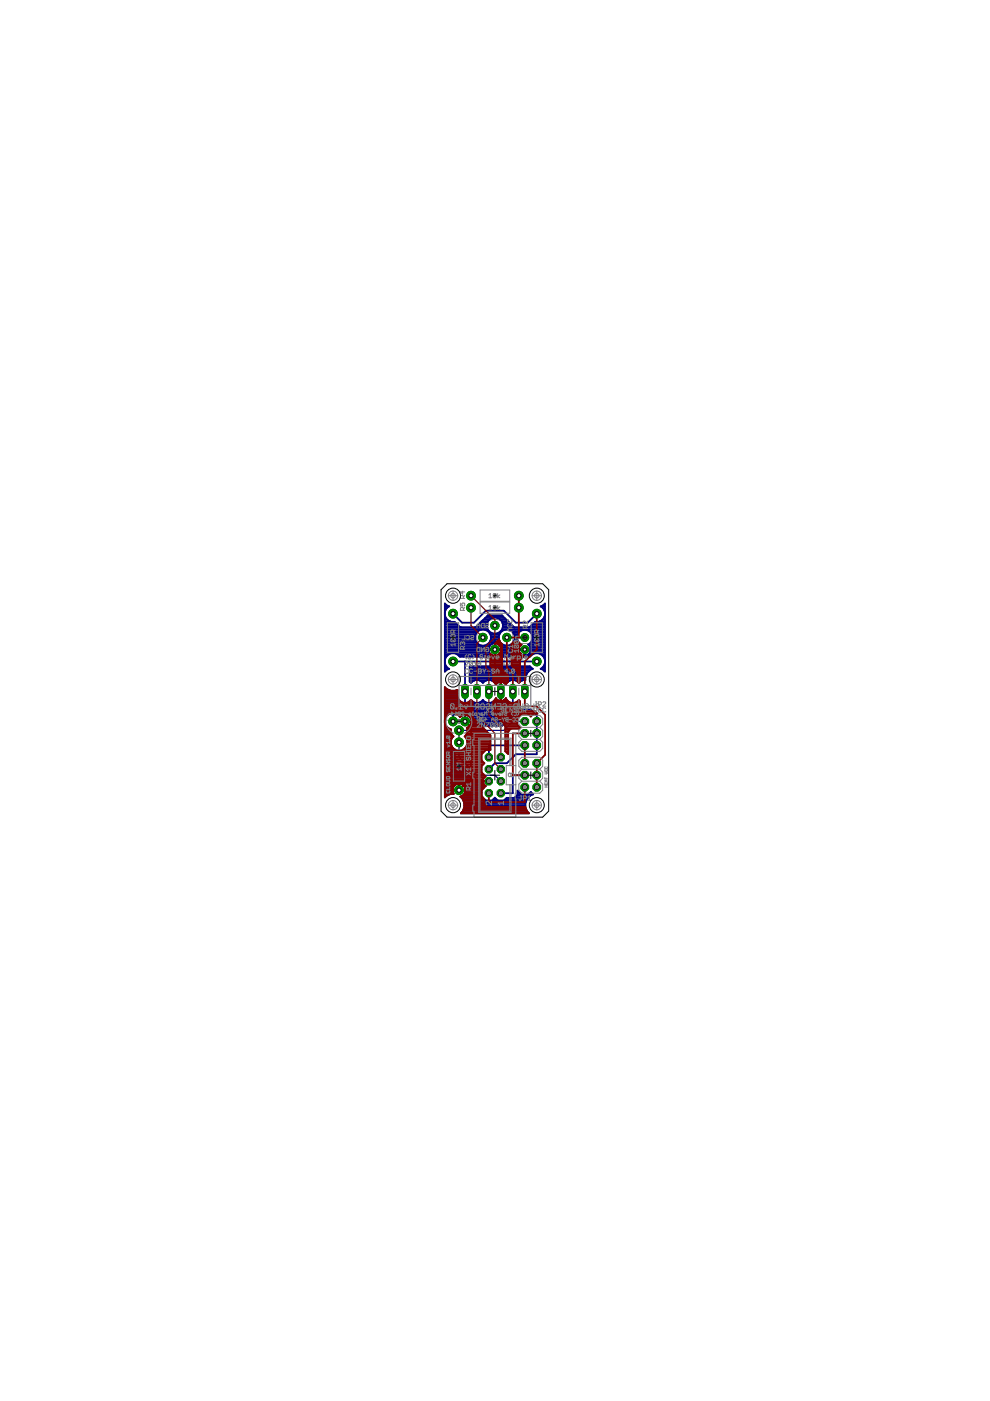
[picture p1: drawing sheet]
<svg xmlns="http://www.w3.org/2000/svg" width="210mm" height="297mm" viewBox="0 0 210 297" stroke-linecap="round" stroke-linejoin="round" font-family="sans-serif">
<path d="M104 135.2h1.9M104.9 134.2v1.9" fill="none" stroke="#000" stroke-width=".21"/>
<g fill="none" stroke="#808080" stroke-width=".21">
<path d="M101.4 138.2l-.5 .5 .5 .5 .5-.5M108.4 139.9h.3M108.5 139.9v.9M106.5 140.8h.6M107.1 140.2l-.3-.3v.9M107.4 140.1l.2-.2 .5 .2v.6l-.2 .1-.5-.1M108.4 140.8h.3"/>
<circle cx="104.9" cy="135.2" r="4.6"/>
<circle cx="104.9" cy="135.2" r="3.9"/>
</g>
<g fill="none" stroke="#000080" stroke-width=".38">
<path d="M94.3 139.9a1.76 1.76 0 0 1 1.4-1.4 1.76 1.76 0 0 1 1.8 .8h14.8a1.78 1.78 0 0 1 1.9-.8 1.78 1.78 0 0 1 1.3 1.4M94.3 129.8l.3-.7 .6-.5-.5-.3-.4-.3v14.4l.4-.4 .5-.2-.6-.6-.3-.6M94.3 130.5a1.77 1.77 0 0 0 2.1 1.3l1 1 .3 .2h3l.3-.2 2.4-2.3h3l2.1 2.1M94.3 139h.5M94.3 139.7h.1M94.3 139.4h.2M94.3 138.7h.9M94.3 138.3h9.5M94.3 138h9.3M94.3 137.7h9.3M94.3 137.3h9.4M94.3 137h9.5"/>
<path d="M94.3 136.6h7.1M94.3 136.3h6.8M94.3 135.9h6.6M94.3 135.6h6.4M94.3 135.2h6.4M94.3 134.9h6.4M94.3 134.5h6.5M94.3 134.2h6.7M94.3 133.8h7.1M94.3 133.5h9.1M94.3 133.1h9M94.3 132.8h3"/>
<path d="M94.3 132.4h2.7M94.3 132.1h2.3M94.3 131.7h1.1M94.3 131.4h.6M94.3 131h.3M94.3 130.7h.1M94.3 130.3h.1M94.3 130h.1M94.3 129.6h.1M94.3 129.3h.2M94.3 128.9h.5M94.3 128.6h.9"/>
<path d="M94.3 128.2h.3M96.1 130.1l1.9 1.9h2.5l2.5-2.5h3.8l2.6 2.5h2.5l1.9-1.9M96.9 138.7h7.1M97.3 139h15.2M101.1 132.8h2.2M101.3 132.6h.1M101.4 136.6a1.72 1.72 0 0 1-.3-2.6 1.72 1.72 0 0 1 2.6 0 1.72 1.72 0 0 1-.3 2.6M101.4 136.6l.7 .3h.6l.7-.3M101.5 132.4h1.8M101.8 132.1h1.5M102.2 131.7h1.3M102.5 131.4h1.3"/>
<path d="M102.9 131h1.5M103.2 130.7h3.4M103.3 136.6h.9M103.4 133.8h.3M103.6 137.7h8.9M103.6 138a1.34 1.34 0 0 1 1.3-1.6 1.34 1.34 0 0 1 1.3 1.6M103.6 138l.5 .7M103.7 136.3h2.5M103.8 134.2h.4M103.9 135.9h2M103.9 134.5h2M104.1 138.7l.7 .3"/>
<path d="M104.1 135.6h1.7M104.1 135.2h1.7M104.1 134.9h1.7M104.9 136.4v2.6M104.9 138.7h.1M104.9 138.3h.1M104.9 138h.1M104.9 137.7h.1M104.9 137.3h.1M104.9 137h.1M104.9 136.6h.1M105.5 131h1.5"/>
<path d="M105.6 134.2h.5M105.7 136.6h.8M105.8 138.7h4.7M106 137h4.3M106 131.4h1.3M106.1 138.3h4.1M106.1 133.8h.3M106.2 137.3h3.9M106.2 138l-.4 .7-.8 .3M106.2 138h3.8M106.3 137.7h3.7M106.4 131.7h1.3"/>
<path d="M106.4 133.5h9.1M106.5 136.6l.6 .3h.7l.6-.3M106.5 136.6a1.72 1.72 0 0 1-.3-2.6 1.72 1.72 0 0 1 2.6 0 1.72 1.72 0 0 1-.4 2.6M106.5 132.1h1.5M106.6 133.1h8.9M106.6 132.8h2.1M106.6 132.4h1.8M108.4 136.6h2.1M108.5 133.8h1.8M108.5 132.6l.7 .4h2.9l.6-.4M108.5 132.6h.1M108.8 136.3h1.2"/>
<path d="M108.8 134.2h1.2M109 135.9h.8M109 134.5h.8M109.1 135.6h.6M109.2 135.2h.4M109.2 134.9h.4M110 138a1.27 1.27 0 0 0 1.3 1 1.27 1.27 0 0 0 1.2-1M110 138l.1-.8 .5-.5a1.64 1.64 0 0 1-.6-2.5 1.64 1.64 0 0 1 2.5 0 1.64 1.64 0 0 1-.5 2.5 1.25 1.25 0 0 1 .5 1.3M111.3 137.7v1.3M111.3 138.7h.1M111.3 138.3h.1M111.3 138h.1"/>
<path d="M112.1 138.7h.9M112.1 136.6h3.4M112.2 133.8h3.3M112.3 137h3.2M112.4 138.3h3.1M112.5 137.3h3M112.5 136.3h3M112.5 138h3M112.5 137.7h3M112.5 134.2h3M112.5 132.8h3M112.7 135.9h2.8"/>
<path d="M112.7 132.6h.1M112.8 134.5h2.7M112.9 135.6h2.6M112.9 135.2h2.6M112.9 134.9h2.6M112.9 132.4h2.6M113.2 132.1h2.3M114.4 131.7h1.1M114.6 138.7h.9M114.7 128.6h.8M115 131.4h.5M115.1 139h.4"/>
<path d="M115.1 128.9h.4M115.3 128.2h.2M115.3 131h.2M115.3 139.4h.2M115.3 129.3h.2M115.4 130.7h.1M115.5 139.7h.1M115.5 129.6h.1M115.5 130.5a1.8 1.8 0 0 1-2 1.3l-.8 .8M115.5 129.8l-.2-.7-.7-.5 .6-.3 .3-.3v14.4l-.3-.4-.6-.2 .7-.6 .2-.6M115.5 130.3h.1M115.5 130h.1"/>
<path d="M94.3 153.3l.3 .6 .5 .5M94.3 160h2.1M94.3 159.6h2.1M94.3 159.3h2.1M94.3 158.9h2.1M94.3 158.6h1.8M94.3 158.2h1.5M94.3 157.9h1.4M94.3 157.5h1.3M94.3 157.2h1.3M94.3 156.8h1.4M94.3 156.5h1.5"/>
<path d="M94.3 156.1h1.8M94.3 155.8h1.5M94.3 155.4h1.4M94.3 155.1h1.3M94.3 154.7h1.3M94.3 154.4h.8M94.3 154.1h.4M94.3 153.7h.2M94.3 153.4h.1M94.3 153h.1M94.3 152.7h.1M94.3 152.3h.1"/>
<path d="M94.3 152h.3M94.3 151.6h.6M94.3 151.3h.8M94.3 150.9h1.1M94.3 150.6h1.5M94.3 150.2h1.8M94.3 149.9h2.2M94.3 149.5h2.5M94.3 149.2h2.9M94.3 148.8h3.2M94.3 148.5h3.1M94.3 148.1h2.9"/>
<path d="M94.3 147.8h2.7M94.3 147.4h2.7M94.3 147.1h2.7M94.3 146.7h2.7M94.3 146.4h1.1M94.3 146h.3M94.3 142.2h.2M94.3 141.8h.8M94.3 141.5h.5M94.3 141.1h.2M94.3 140.8h.1M94.3 140.4h.1"/>
<path d="M94.3 140.1h.1M94.6 152l.6-.9 2.4-2.4-.4-.4-.2-.6v-1.4a2.2 2.2 0 0 1-2.7-.6v23.4l.4-.4 .9-.4h.6l-.3-.7M94.6 152l-.3 .6M95.1 154.4l.5 .2v.6l.5 .9a1.71 1.71 0 0 0 .3 2.8v1.8M96.1 140.3h17.7M96.7 146.4h.3M97.5 152h.1M97.5 151.6h.7M97.9 151.3h10.3M98.2 150.9h9.7M98.6 150.6h9.1M98.6 152.9h1.4"/>
<path d="M98.6 152.7h.1M98.6 152.3h.1M98.6 152h.1M98.6 151.6h.1M98.6 140.3v8.8l-2.5 2.6v1.3M98.9 150.2h8.8M99 151.6h11.3M99.3 149.9h8.4M99.5 149.5h8.2M99.6 152h10.4M99.6 149.2h8.1M99.6 148.8h.8"/>
<path d="M99.6 144.3h1M99.6 143.9h11.8M99.6 143.6h11.8M99.6 143.2h11.9M99.6 142.9h12.1M99.6 142.5h12.3M99.6 142.2h12.7M99.6 141.8h13.3M99.6 141.5h13M99.7 144.6h.3M99.7 153.7h7M99.8 148.5h.1"/>
<path d="M99.8 152.3h8.3M99.9 153.4h7.1M99.9 152.7h7.8M100 153h7.4M101.7 144.3h1.4M101.9 148.8h1M102.2 144.6h.4M102.3 148.5h.2M104.2 144.3h4M104.4 148.8h3.3M104.8 144.6h.9M104.9 148.5h.6"/>
<path d="M105.1 145h.1M105.1 145.1l.1 .1M105.1 148.1a1.59 1.59 0 0 1-2.7 .3 1.55 1.55 0 0 1-2.5 0l-.3 .3-.2 1-2.1 2.1 .2 .2M105.1 148.1h.1M105.1 148.1l.4 .4M105.2 145l-.1 .1M105.5 148.5l.6 .2v-2h.2v2M106.1 148.5h.2M106.1 148.1h.2M106.1 147.8h.2M106.1 147.4h.2M106.1 147.1h.2"/>
<path d="M106.1 146.7h.2M106.1 146.4h.2M106.1 146h.2M106.1 145.7h.2M106.1 145.3h.2M106.1 145h.2M106.1 144.6h.2M106.2 146.6v3.8l-2.5 2.6h-5.1v-1.4M106.3 144.5v2h-.2v-2l-.4 .1-.5 .4M106.3 144.5h.1M106.3 148.7h.1M106.3 144.5l.8 .5"/>
<path d="M106.7 144.6h.9M106.8 148.5l-.5 .2M106.8 148.5h.7M107.1 145l.2 .1M107.1 145h.2M107.3 145.1v.1M107.3 148.1l.4 .6v1.9l.2 .4 .6 .4h2l-.6 .6h-1.4l-.3 .2-1.8 1.7h-6.8a1.39 1.39 0 0 0-.1-2 1.39 1.39 0 0 0-1.9 .1h-.1M107.3 148.1l-.5 .4M107.3 148.1h-.1M108.7 146.6v3.8h3.8l1.3 1.3v8.2h-4.4l-1.9 1.9h-2.6l-1.2 1.3M109.3 144.3h1.4M109.8 144.6h.4"/>
<path d="M111.3 158h-7.6v2.5M111.4 143.6l.4-.9 .6-.7 .6-.2-.7-.6h-12.7v3.3l.3 .3a1.55 1.55 0 0 1 2.5 0 1.59 1.59 0 0 1 2.7 .3M111.4 143.6v.6l-1 .2-.4 .4a1.57 1.57 0 0 0-2.7 .3M114.7 141.8h.8M115 141.5h.5M115.3 142.2h.2M115.3 141.1h.2M115.5 140.8h.1M115.5 140.4h.1M115.5 140.1h.1M94.3 165.6h9.3l-1.2 .1v.4l.6 .5-.9 .9v1.3l.9 .9h1.3l.6-.6 .7 .6h1.2l.6-.5h1.5l.7-.5M94.3 168.7h.4"/>
<path d="M94.3 168.4h1.1M94.3 168h1.7M94.3 167.7h1.6M94.3 167.3h1.6M94.3 167h1.8M94.3 166.6h2M94.3 166.3h2.5M94.3 165.9h8.1M94.3 165.2h6.5M94.3 164.9h6M94.3 164.5h5.7M94.3 164.2h5.3"/>
<path d="M94.3 163.8h5M94.3 163.5h4.6M94.3 163.1h4.3M94.3 162.8h3.9M94.3 162.4h3.6M94.3 162.1h3.2M94.3 161.7h2.9M94.3 161.4h2.5M94.3 161h2.2M94.3 160.7h2.1M94.3 160.3h2.1M96.4 160.7l.4 .7 3.8 3.7 .3 .2h1.5v.3"/>
<path d="M97.3 167.3h.1M97.3 167h.1M97.3 166.6h.1M97.3 166.3h.1M97.6 168.9h.1M97.8 169.1h4.5M97.9 166.3l-.6-.1v1.4h1.4M97.9 166.3l.5 .3M97.9 166.3h4.7M98 172.2h13.9M98 168.7l-.4 .2M98.1 168.7h4"/>
<path d="M98.1 169.4h4.6M98.2 171.9h13.5M98.3 169.8h13.3M98.3 171.5h13.2M98.4 166.6h4.5M98.4 166.6l.3 .9h-2.8a1.4 1.4 0 0 1 1.4-1.3v1.4h-1.4M98.4 170.1h13.1M98.4 168.4h3.7M98.4 171.2h13M98.4 170.8h13M98.4 170.5h13M98.6 167h4.1"/>
<path d="M98.6 168h3.5M98.7 167.3h3.6M98.7 167.6l-.2 .7-.5 .4M98.7 167.7h3.4M104.6 169.4h.6M107.2 169.4h4.5M109.2 169.1h2.9M109.6 168.7h2.8M109.7 167.6l.9 .9h1.3l.6-.6 .6 .5a2.35 2.35 0 0 0-.9 4h-14.5a2.31 2.31 0 0 0-.1-3.5M109.7 168.4l-.1 .3M109.7 167.6v.8M109.7 168.4h.7"/>
<path d="M109.7 168h.4M109.7 167.7h.1M111.3 164.4h-2.6v3.8h-2.5M112.1 168.4h.9M112.4 168h.2"/>
<circle cx="104.9" cy="132.6" r="1.72"/>
</g>
<path d="M111.3 153h-2.6l-1.9 1.9h-9.5v5.6l3.8 3.9h3.8l1.3 1.2" fill="none" stroke="#000080" stroke-width=".25"/>
<circle cx="106.2" cy="168.2" r=".83" fill="#008000" stroke="#008000" stroke-width=".21"/>
<circle cx="106.2" cy="168.2" r=".47" fill="#fff" stroke="#000" stroke-width=".21"/>
<circle cx="103.7" cy="168.2" r=".83" fill="#008000" stroke="#008000" stroke-width=".21"/>
<circle cx="103.7" cy="168.2" r=".47" fill="#fff" stroke="#000" stroke-width=".21"/>
<circle cx="106.2" cy="165.6" r=".83" fill="#008000" stroke="#008000" stroke-width=".21"/>
<circle cx="106.2" cy="165.6" r=".47" fill="#fff" stroke="#000" stroke-width=".21"/>
<circle cx="103.7" cy="165.6" r=".83" fill="#008000" stroke="#008000" stroke-width=".21"/>
<circle cx="103.7" cy="165.6" r=".47" fill="#fff" stroke="#000" stroke-width=".21"/>
<circle cx="106.2" cy="163.1" r=".83" fill="#008000" stroke="#008000" stroke-width=".21"/>
<circle cx="106.2" cy="163.1" r=".47" fill="#fff" stroke="#000" stroke-width=".21"/>
<circle cx="103.7" cy="163.1" r=".83" fill="#008000" stroke="#008000" stroke-width=".21"/>
<circle cx="103.7" cy="163.1" r=".47" fill="#fff" stroke="#000" stroke-width=".21"/>
<circle cx="106.2" cy="160.5" r=".83" fill="#008000" stroke="#008000" stroke-width=".21"/>
<circle cx="106.2" cy="160.5" r=".47" fill="#fff" stroke="#000" stroke-width=".21"/>
<circle cx="103.7" cy="160.5" r=".83" fill="#008000" stroke="#008000" stroke-width=".21"/>
<circle cx="103.7" cy="160.5" r=".47" fill="#fff" stroke="#000" stroke-width=".21"/>
<circle cx="113.8" cy="158" r=".87" fill="#008000" stroke="#008000" stroke-width=".21"/>
<circle cx="113.8" cy="158" r=".51" fill="#fff" stroke="#000" stroke-width=".21"/>
<circle cx="111.3" cy="158" r=".87" fill="#008000" stroke="#008000" stroke-width=".21"/>
<circle cx="111.3" cy="158" r=".51" fill="#fff" stroke="#000" stroke-width=".21"/>
<circle cx="113.8" cy="155.5" r=".87" fill="#008000" stroke="#008000" stroke-width=".21"/>
<circle cx="113.8" cy="155.5" r=".51" fill="#fff" stroke="#000" stroke-width=".21"/>
<circle cx="111.3" cy="155.5" r=".87" fill="#008000" stroke="#008000" stroke-width=".21"/>
<circle cx="111.3" cy="155.5" r=".51" fill="#fff" stroke="#000" stroke-width=".21"/>
<circle cx="113.8" cy="153" r=".87" fill="#008000" stroke="#008000" stroke-width=".21"/>
<circle cx="113.8" cy="153" r=".51" fill="#fff" stroke="#000" stroke-width=".21"/>
<circle cx="111.3" cy="153" r=".87" fill="#008000" stroke="#008000" stroke-width=".21"/>
<circle cx="111.3" cy="153" r=".51" fill="#fff" stroke="#000" stroke-width=".21"/>
<circle cx="99.9" cy="126.3" r=".93" fill="#008000" stroke="#008000" stroke-width=".21"/>
<circle cx="99.9" cy="126.3" r=".44" fill="#fff" stroke="#000" stroke-width=".21"/>
<circle cx="110" cy="126.3" r=".93" fill="#008000" stroke="#008000" stroke-width=".21"/>
<circle cx="110" cy="126.3" r=".44" fill="#fff" stroke="#000" stroke-width=".21"/>
<circle cx="99.9" cy="128.8" r=".93" fill="#008000" stroke="#008000" stroke-width=".21"/>
<circle cx="99.9" cy="128.8" r=".44" fill="#fff" stroke="#000" stroke-width=".21"/>
<circle cx="110" cy="128.8" r=".93" fill="#008000" stroke="#008000" stroke-width=".21"/>
<circle cx="110" cy="128.8" r=".44" fill="#fff" stroke="#000" stroke-width=".21"/>
<circle cx="102.4" cy="135.2" r=".89" fill="#008000" stroke="#008000" stroke-width=".21"/>
<circle cx="102.4" cy="135.2" r=".4" fill="#fff" stroke="#000" stroke-width=".21"/>
<circle cx="104.9" cy="132.6" r=".89" fill="#008000" stroke="#008000" stroke-width=".21"/>
<circle cx="104.9" cy="132.6" r=".4" fill="#fff" stroke="#000" stroke-width=".21"/>
<circle cx="107.5" cy="135.2" r=".89" fill="#008000" stroke="#008000" stroke-width=".21"/>
<circle cx="107.5" cy="135.2" r=".4" fill="#fff" stroke="#000" stroke-width=".21"/>
<circle cx="104.9" cy="137.7" r=".89" fill="#008000" stroke="#008000" stroke-width=".21"/>
<circle cx="104.9" cy="137.7" r=".4" fill="#fff" stroke="#000" stroke-width=".21"/>
<circle cx="96.1" cy="153" r=".93" fill="#008000" stroke="#008000" stroke-width=".21"/>
<circle cx="96.1" cy="153" r=".4" fill="#fff" stroke="#000" stroke-width=".21"/>
<circle cx="97.3" cy="154.9" r=".93" fill="#008000" stroke="#008000" stroke-width=".21"/>
<circle cx="97.3" cy="154.9" r=".4" fill="#fff" stroke="#000" stroke-width=".21"/>
<circle cx="98.6" cy="153" r=".93" fill="#008000" stroke="#008000" stroke-width=".21"/>
<circle cx="98.6" cy="153" r=".4" fill="#fff" stroke="#000" stroke-width=".21"/>
<circle cx="97.3" cy="167.5" r=".93" fill="#008000" stroke="#008000" stroke-width=".21"/>
<circle cx="97.3" cy="167.5" r=".44" fill="#fff" stroke="#000" stroke-width=".21"/>
<circle cx="97.3" cy="157.4" r=".93" fill="#008000" stroke="#008000" stroke-width=".21"/>
<circle cx="97.3" cy="157.4" r=".44" fill="#fff" stroke="#000" stroke-width=".21"/>
<circle cx="113.8" cy="140.3" r=".93" fill="#008000" stroke="#008000" stroke-width=".21"/>
<circle cx="113.8" cy="140.3" r=".44" fill="#fff" stroke="#000" stroke-width=".21"/>
<circle cx="113.8" cy="130.1" r=".93" fill="#008000" stroke="#008000" stroke-width=".21"/>
<circle cx="113.8" cy="130.1" r=".44" fill="#fff" stroke="#000" stroke-width=".21"/>
<circle cx="111.3" cy="135.2" r=".83" fill="#008000" stroke="#008000" stroke-width=".21"/>
<circle cx="111.3" cy="135.2" r=".36" fill="#fff" stroke="#000" stroke-width=".21"/>
<circle cx="111.3" cy="137.7" r=".83" fill="#008000" stroke="#008000" stroke-width=".21"/>
<circle cx="111.3" cy="137.7" r=".36" fill="#fff" stroke="#000" stroke-width=".21"/>
<circle cx="111.3" cy="161.8" r=".87" fill="#008000" stroke="#008000" stroke-width=".21"/>
<circle cx="111.3" cy="161.8" r=".51" fill="#fff" stroke="#000" stroke-width=".21"/>
<circle cx="113.8" cy="161.8" r=".87" fill="#008000" stroke="#008000" stroke-width=".21"/>
<circle cx="113.8" cy="161.8" r=".51" fill="#fff" stroke="#000" stroke-width=".21"/>
<circle cx="111.3" cy="164.4" r=".87" fill="#008000" stroke="#008000" stroke-width=".21"/>
<circle cx="111.3" cy="164.4" r=".51" fill="#fff" stroke="#000" stroke-width=".21"/>
<circle cx="113.8" cy="164.4" r=".87" fill="#008000" stroke="#008000" stroke-width=".21"/>
<circle cx="113.8" cy="164.4" r=".51" fill="#fff" stroke="#000" stroke-width=".21"/>
<circle cx="111.3" cy="166.9" r=".87" fill="#008000" stroke="#008000" stroke-width=".21"/>
<circle cx="111.3" cy="166.9" r=".51" fill="#fff" stroke="#000" stroke-width=".21"/>
<circle cx="113.8" cy="166.9" r=".87" fill="#008000" stroke="#008000" stroke-width=".21"/>
<circle cx="113.8" cy="166.9" r=".51" fill="#fff" stroke="#000" stroke-width=".21"/>
<circle cx="96.1" cy="140.3" r=".93" fill="#008000" stroke="#008000" stroke-width=".21"/>
<circle cx="96.1" cy="140.3" r=".44" fill="#fff" stroke="#000" stroke-width=".21"/>
<circle cx="96.1" cy="130.1" r=".93" fill="#008000" stroke="#008000" stroke-width=".21"/>
<circle cx="96.1" cy="130.1" r=".44" fill="#fff" stroke="#000" stroke-width=".21"/>
<path d="M98.6 145.8v1.6" fill="none" stroke="#008000" stroke-width="1.6"/>
<circle cx="98.6" cy="146.6" r=".51" fill="#fff" stroke="#000" stroke-width=".21"/>
<path d="M101.1 145.8v1.6" fill="none" stroke="#008000" stroke-width="1.6"/>
<circle cx="101.1" cy="146.6" r=".51" fill="#fff" stroke="#000" stroke-width=".21"/>
<path d="M103.7 145.8v1.6" fill="none" stroke="#008000" stroke-width="1.6"/>
<circle cx="103.7" cy="146.6" r=".51" fill="#fff" stroke="#000" stroke-width=".21"/>
<path d="M106.2 145.8v1.6" fill="none" stroke="#008000" stroke-width="1.6"/>
<circle cx="106.2" cy="146.6" r=".51" fill="#fff" stroke="#000" stroke-width=".21"/>
<path d="M108.7 145.8v1.6" fill="none" stroke="#008000" stroke-width="1.6"/>
<circle cx="108.7" cy="146.6" r=".51" fill="#fff" stroke="#000" stroke-width=".21"/>
<path d="M111.3 145.8v1.6" fill="none" stroke="#008000" stroke-width="1.6"/>
<circle cx="111.3" cy="146.6" r=".51" fill="#fff" stroke="#000" stroke-width=".21"/>
<g fill="none" stroke="#800000" stroke-width=".38">
<path d="M103.9 137.7h2.4M103.9 137.7h.1M103.9 139h2.6M103.9 139.7h2.6M103.9 139.4h2.6M103.9 138.7h.1M104.1 138.7l-.2-.1v2.5M104.1 138.7l.7 .3M104.9 138.7h.1M104.9 138.3h.1M104.9 138h.1M104.9 137.7h.1"/>
<path d="M104.9 137.3h.1M104.9 137h.1M104.9 136.6h.1M104.9 139v-2.5v5l1.3 1.3v3.8M105 136.4a1.36 1.36 0 0 1 1.2 1.6M105 136.4h.1M105 136.4l.8-.9 .2 .6 .5 .5v5.1l.4 .7M105.2 136.3h1M105.5 135.9h.4M105.7 136.6h.8M105.8 135.6h.1M105.8 138.7h.7"/>
<path d="M106 137h.5M106.1 138.3h.4M106.2 137.3h.3M106.2 138l-.4 .7-.8 .3M106.2 138h.3M106.3 137.7h.2M108.5 139h2.6M108.5 139.7h1.9M108.5 139.4h2.2M108.5 138.7h2M108.5 138.3h1.7M108.5 138h1.5"/>
<path d="M108.5 137.7h1.5M108.5 137.3h1.6M108.5 137h1.8M108.5 136.6h2M108.8 136.3h1.2M110 126.3v8.9M110 137.7h1.3M110 138l.1-.8 .5-.5-.6-.5h-1.1l-.4 .4v4.5l1.1 1.1M110 138a1.29 1.29 0 0 0 1.1 1l-.7 .7M110.4 139.7l-.1 .4v4.4l-.3 .3-.3-.3v-1.9l-.1-.4M111.3 137.7h.1M111.3 135.2h-3.8v6.3l1.2 1.3v3.8"/>
<path d="M113.8 130.1v7.6l-2.5 2.6v9.5h2.5l1.8 1.8v8.4l-1.8 1.8v5.1M94.3 153.3l.3 .6 .5 .5M94.3 160h7.8M94.3 159.6h8.1M94.3 159.3h8.4M94.3 158.9h2.2M94.3 158.6h1.8M94.3 158.2h1.5M94.3 157.9h1.4M94.3 157.5h1.3M94.3 157.2h1.3M94.3 156.8h1.4"/>
<path d="M94.3 156.5h1.5M94.3 156.1h1.8M94.3 155.8h1.5M94.3 155.4h1.4M94.3 155.1h1.3M94.3 154.7h1.3M94.3 154.4h.8M94.3 154.1h.4M94.3 153.7h.2M94.3 153.4h.1M94.3 153h.1M94.3 152.7h.1"/>
<path d="M94.3 152.3h.1M94.3 152h.3M94.3 151.6h.6M94.3 151.3h1.3M94.3 150.9h5.9M94.3 150.6h5.9M94.3 150.2h5.9M94.3 149.9h5.9M94.3 149.5h5.9M94.3 149.2h5.9M94.3 148.8h3.5M94.3 148.5h3.1"/>
<path d="M94.3 148.1h2.9M94.3 147.8h2.7M94.3 147.4h2.7M94.3 147.1h2.7M94.3 146.7h2.7M94.3 146.4h1.1M94.3 146h.3M94.6 152a1.78 1.78 0 0 1 2.9 0M94.6 152l-.3 .6M96.5 151.3h3.7M96.7 146.4h.3M97.2 151.6h1"/>
<path d="M97.5 152h.1a1.39 1.39 0 0 1 2.2 .2 1.39 1.39 0 0 1-.8 2.1 1.57 1.57 0 0 1-.5 1.8 1.75 1.75 0 0 1 .1 2.5 1.75 1.75 0 0 1-2.5 0 1.75 1.75 0 0 1 0-2.5l-.5-.9v-.6l-.5-.2M97.5 152h.1M98.1 158.9h5.9M98.5 156.1h5.5M98.6 151.6v1.4M98.6 152.9h1.4M98.6 158.6h5.4M98.6 152.7h.1M98.6 152.3h.1M98.6 152h.1M98.6 151.6h.1M98.6 153l1.3 1.2v11.4"/>
<path d="M98.6 153h1.4M98.8 155.8h5.1M98.8 156.5h5.2M98.8 158.2h5.2M99 155.4h4.6M99 156.8h5M99 151.6h1.2M99 157.9h5M99 154.4h3.6M99.1 157.5h4.9M99.1 157.2h4.9M99.1 155.1h4.1"/>
<path d="M99.1 154.7h3.8M99.4 148.8h.8M99.4 154.1h2.8M99.6 152h.6M99.7 153.7h2.2M99.8 148.5h.1M99.8 152.3h.7M99.9 153.4h1.6M99.9 152.7h.9M100 153h1.2M103.9 141.1l.7 .9v2.5l.5 .6M103.9 141.1h2.6"/>
<path d="M103.9 140.8h2.6M103.9 140.4h2.6M103.9 140.1h2.6M104.3 141.5h2.2M104.5 141.8h2M104.6 151.3l2.4 2.4 .1 .3M104.6 151.3h9.3M104.6 150.9h9M104.6 150.6h6.1M104.6 150.2h5.8M104.6 149.9h5.7M104.6 149.5h5.7"/>
<path d="M104.6 149.2h5.7M104.6 148.8h3.4M104.6 144.3h3.1M104.6 143.9h3.1M104.6 143.6h3.1M104.6 143.2h3.1M104.6 142.9h2.8M104.6 142.5h2.5M104.6 142.2h2.1M104.8 144.6h.9M104.9 148.5h.6M104.9 151.6h5.4"/>
<path d="M105.1 145h.1M105.1 145.1l.1 .1M105.1 148.1l-.5 .6v2.6M105.1 148.1h.1M105.1 148.1l.4 .4M105.2 145l-.1 .1M105.3 152h4.7M105.5 148.5l.6 .2v-2h.2v2M105.6 152.3h4.1M106 152.7h3.7M106.1 148.5h.2M106.1 148.1h.2"/>
<path d="M106.1 147.8h.2M106.1 147.4h.2M106.1 147.1h.2M106.1 146.7h.2M106.1 146.4h.2M106.1 146h.2M106.1 145.7h.2M106.1 145.3h.2M106.1 145h.2M106.1 144.6h.2M106.3 144.5v2h-.2v-2l-.4 .1-.5 .4M106.3 144.5h.1"/>
<path d="M106.3 148.7h.1M106.3 144.5l.8 .5M106.3 153h3.4M106.7 153.4h3M106.7 144.6h.9M106.8 148.5l-.5 .2M106.8 148.5h.7M106.9 142.4l.8 .8v1.3l-.4 .6M106.9 142.4h.1M107 153.7h2.7M107.1 154v5.3M107.1 159.3h.6"/>
<path d="M107.1 158.9h.6M107.1 158.6h.6M107.1 158.2h.6M107.1 157.9h.6M107.1 157.5h.6M107.1 157.2h.6M107.1 156.8h.6M107.1 156.5h.6M107.1 156.1h.6M107.1 155.8h.6M107.1 155.4h.6M107.1 155.1h.7"/>
<path d="M107.1 154.7h1M107.1 154.4h3M107.1 154.1h3M107.1 145l.2 .1M107.1 145h.2M107.3 148.1a1.57 1.57 0 0 0 2.7 .3l.3 .3v1.3l.4 .6 .4 .2h2.3l.6 .5h-.9l-.6 .6-.6-.6h-1.3l-.9 1v1.3l.6 .6-.3 .3h-1.5l-.6 .4-.2 .4v4.6l-.6-.6M107.3 145.1v.1M107.3 148.1l-.5 .4M107.3 148.1h-.1M107.5 159.6h.2M108.5 140.8h1.8M108.5 140.4h1.8"/>
<path d="M108.5 140.1h1.8M108.5 141.1h1.8M108.8 141.5h1.5M109.2 141.8h1.1M109.3 141.9h.1M109.5 148.8h.8M109.5 142.2h.8M109.7 142.5h.6M109.7 144.3h.6M109.7 143.9h.6M109.7 143.6h.6M109.7 143.2h.6"/>
<path d="M109.7 142.9h.6M109.8 144.6h.4M109.9 148.5h.2M111.3 158v3.8M111.3 155.5h-2.6v8.9h2.6M112.2 151.6h.7M94.3 165.6h9.3l-1.2 .1v.4l.6 .5-.9 .9v1.3l.6 .6M94.3 168.7h.4M94.3 168.4h1.1M94.3 168h1.7M94.3 167.7h1.6M94.3 167.3h1.6"/>
<path d="M94.3 167h1.8M94.3 166.6h2M94.3 166.3h2.5M94.3 165.9h8.1M94.3 165.2h8.1M94.3 164.9h8.4M94.3 164.5h8.6M94.3 164.2h8.2M94.3 163.8h7.9M94.3 163.5h7.8M94.3 163.1h7.8M94.3 162.8h7.8"/>
<path d="M94.3 162.4h7.8M94.3 162.1h8.2M94.3 161.7h8.3M94.3 161.4h8M94.3 161h7.8M94.3 160.7h7.8M94.3 160.3h7.8M97.3 167.3h.1M97.3 167h.1M97.3 166.6h.1M97.3 166.3h.1M97.6 168.9a2.32 2.32 0 0 1 .1 3.5h14.5l-.4-.3-.4-1h-7.9l-.7-.5-.1-1.2"/>
<path d="M97.6 168.9h.1M97.8 169.1h4.5M97.9 166.3l-.6-.1v1.4h1.4M97.9 166.3l.5 .3M97.9 166.3h4.7M98 172.2h13.9M98 168.7l-.4 .2M98.1 168.7h4M98.1 169.4h4.6M98.2 171.9h13.5M98.3 169.8h4.4M98.3 171.5h13.2"/>
<path d="M98.4 166.6h4.5M98.4 166.6l.3 .9h-2.8a1.4 1.4 0 0 1 1.4-1.3v1.4h-1.4M98.4 170.1h4.3M98.4 168.4h3.7M98.4 171.2h13M98.4 170.8h4.6M98.4 170.5h4.3M98.6 167h4.1M98.6 168h3.5M98.7 167.3h3.6M98.7 167.6l-.2 .7-.5 .4M98.7 167.7h3.4"/>
<path d="M102.4 165.6v-.5l.6-.5-.9-.9v-1.2l.6-.7-.6-.6v-1.3l.9-.9h1v-3.1l-3.7-3.7-.1-.4v-3.1l-.3-.3a1.62 1.62 0 0 1-1.7 .6 1.62 1.62 0 0 1-1.2-1.3v-1.4a2.2 2.2 0 0 1-2.7-.6v23.4l.4-.4 .9-.4h.6l-.3-.7M103.7 165.6h-4.5l-1.9 1.9M111.3 166.8v3.3h-7.6v-1.9"/>
</g>
<path d="M99.9 126.3l5 5.1v3.8l-1.9 1.9v4.4l.7 .7v9.5l2.5 2.5v6.3M99.9 128.8v3.8l2.5 2.6-1.3 1.2v15.3l3.8 3.8v6.3l1.3 1.3" fill="none" stroke="#800000" stroke-width=".25"/>
<circle cx="106.2" cy="168.2" r=".83" fill="#008000" stroke="#008000" stroke-width=".21"/>
<circle cx="106.2" cy="168.2" r=".47" fill="#fff" stroke="#000" stroke-width=".21"/>
<circle cx="103.7" cy="168.2" r=".83" fill="#008000" stroke="#008000" stroke-width=".21"/>
<circle cx="103.7" cy="168.2" r=".47" fill="#fff" stroke="#000" stroke-width=".21"/>
<circle cx="106.2" cy="165.6" r=".83" fill="#008000" stroke="#008000" stroke-width=".21"/>
<circle cx="106.2" cy="165.6" r=".47" fill="#fff" stroke="#000" stroke-width=".21"/>
<circle cx="103.7" cy="165.6" r=".83" fill="#008000" stroke="#008000" stroke-width=".21"/>
<circle cx="103.7" cy="165.6" r=".47" fill="#fff" stroke="#000" stroke-width=".21"/>
<circle cx="106.2" cy="163.1" r=".83" fill="#008000" stroke="#008000" stroke-width=".21"/>
<circle cx="106.2" cy="163.1" r=".47" fill="#fff" stroke="#000" stroke-width=".21"/>
<circle cx="103.7" cy="163.1" r=".83" fill="#008000" stroke="#008000" stroke-width=".21"/>
<circle cx="103.7" cy="163.1" r=".47" fill="#fff" stroke="#000" stroke-width=".21"/>
<circle cx="106.2" cy="160.5" r=".83" fill="#008000" stroke="#008000" stroke-width=".21"/>
<circle cx="106.2" cy="160.5" r=".47" fill="#fff" stroke="#000" stroke-width=".21"/>
<circle cx="103.7" cy="160.5" r=".83" fill="#008000" stroke="#008000" stroke-width=".21"/>
<circle cx="103.7" cy="160.5" r=".47" fill="#fff" stroke="#000" stroke-width=".21"/>
<circle cx="113.8" cy="158" r=".87" fill="#008000" stroke="#008000" stroke-width=".21"/>
<circle cx="113.8" cy="158" r=".51" fill="#fff" stroke="#000" stroke-width=".21"/>
<circle cx="111.3" cy="158" r=".87" fill="#008000" stroke="#008000" stroke-width=".21"/>
<circle cx="111.3" cy="158" r=".51" fill="#fff" stroke="#000" stroke-width=".21"/>
<circle cx="113.8" cy="155.5" r=".87" fill="#008000" stroke="#008000" stroke-width=".21"/>
<circle cx="113.8" cy="155.5" r=".51" fill="#fff" stroke="#000" stroke-width=".21"/>
<circle cx="111.3" cy="155.5" r=".87" fill="#008000" stroke="#008000" stroke-width=".21"/>
<circle cx="111.3" cy="155.5" r=".51" fill="#fff" stroke="#000" stroke-width=".21"/>
<circle cx="113.8" cy="153" r=".87" fill="#008000" stroke="#008000" stroke-width=".21"/>
<circle cx="113.8" cy="153" r=".51" fill="#fff" stroke="#000" stroke-width=".21"/>
<circle cx="111.3" cy="153" r=".87" fill="#008000" stroke="#008000" stroke-width=".21"/>
<circle cx="111.3" cy="153" r=".51" fill="#fff" stroke="#000" stroke-width=".21"/>
<circle cx="99.9" cy="126.3" r=".93" fill="#008000" stroke="#008000" stroke-width=".21"/>
<circle cx="99.9" cy="126.3" r=".44" fill="#fff" stroke="#000" stroke-width=".21"/>
<circle cx="110" cy="126.3" r=".93" fill="#008000" stroke="#008000" stroke-width=".21"/>
<circle cx="110" cy="126.3" r=".44" fill="#fff" stroke="#000" stroke-width=".21"/>
<circle cx="99.9" cy="128.8" r=".93" fill="#008000" stroke="#008000" stroke-width=".21"/>
<circle cx="99.9" cy="128.8" r=".44" fill="#fff" stroke="#000" stroke-width=".21"/>
<circle cx="110" cy="128.8" r=".93" fill="#008000" stroke="#008000" stroke-width=".21"/>
<circle cx="110" cy="128.8" r=".44" fill="#fff" stroke="#000" stroke-width=".21"/>
<circle cx="102.4" cy="135.2" r=".89" fill="#008000" stroke="#008000" stroke-width=".21"/>
<circle cx="102.4" cy="135.2" r=".4" fill="#fff" stroke="#000" stroke-width=".21"/>
<circle cx="104.9" cy="132.6" r=".89" fill="#008000" stroke="#008000" stroke-width=".21"/>
<circle cx="104.9" cy="132.6" r=".4" fill="#fff" stroke="#000" stroke-width=".21"/>
<circle cx="107.5" cy="135.2" r=".89" fill="#008000" stroke="#008000" stroke-width=".21"/>
<circle cx="107.5" cy="135.2" r=".4" fill="#fff" stroke="#000" stroke-width=".21"/>
<circle cx="104.9" cy="137.7" r=".89" fill="#008000" stroke="#008000" stroke-width=".21"/>
<circle cx="104.9" cy="137.7" r=".4" fill="#fff" stroke="#000" stroke-width=".21"/>
<circle cx="96.1" cy="153" r=".93" fill="#008000" stroke="#008000" stroke-width=".21"/>
<circle cx="96.1" cy="153" r=".4" fill="#fff" stroke="#000" stroke-width=".21"/>
<circle cx="97.3" cy="154.9" r=".93" fill="#008000" stroke="#008000" stroke-width=".21"/>
<circle cx="97.3" cy="154.9" r=".4" fill="#fff" stroke="#000" stroke-width=".21"/>
<circle cx="98.6" cy="153" r=".93" fill="#008000" stroke="#008000" stroke-width=".21"/>
<circle cx="98.6" cy="153" r=".4" fill="#fff" stroke="#000" stroke-width=".21"/>
<circle cx="97.3" cy="167.5" r=".93" fill="#008000" stroke="#008000" stroke-width=".21"/>
<circle cx="97.3" cy="167.5" r=".44" fill="#fff" stroke="#000" stroke-width=".21"/>
<circle cx="97.3" cy="157.4" r=".93" fill="#008000" stroke="#008000" stroke-width=".21"/>
<circle cx="97.3" cy="157.4" r=".44" fill="#fff" stroke="#000" stroke-width=".21"/>
<circle cx="113.8" cy="140.3" r=".93" fill="#008000" stroke="#008000" stroke-width=".21"/>
<circle cx="113.8" cy="140.3" r=".44" fill="#fff" stroke="#000" stroke-width=".21"/>
<circle cx="113.8" cy="130.1" r=".93" fill="#008000" stroke="#008000" stroke-width=".21"/>
<circle cx="113.8" cy="130.1" r=".44" fill="#fff" stroke="#000" stroke-width=".21"/>
<circle cx="111.3" cy="135.2" r=".83" fill="#008000" stroke="#008000" stroke-width=".21"/>
<circle cx="111.3" cy="135.2" r=".36" fill="#fff" stroke="#000" stroke-width=".21"/>
<circle cx="111.3" cy="137.7" r=".83" fill="#008000" stroke="#008000" stroke-width=".21"/>
<circle cx="111.3" cy="137.7" r=".36" fill="#fff" stroke="#000" stroke-width=".21"/>
<circle cx="111.3" cy="161.8" r=".87" fill="#008000" stroke="#008000" stroke-width=".21"/>
<circle cx="111.3" cy="161.8" r=".51" fill="#fff" stroke="#000" stroke-width=".21"/>
<circle cx="113.8" cy="161.8" r=".87" fill="#008000" stroke="#008000" stroke-width=".21"/>
<circle cx="113.8" cy="161.8" r=".51" fill="#fff" stroke="#000" stroke-width=".21"/>
<circle cx="111.3" cy="164.4" r=".87" fill="#008000" stroke="#008000" stroke-width=".21"/>
<circle cx="111.3" cy="164.4" r=".51" fill="#fff" stroke="#000" stroke-width=".21"/>
<circle cx="113.8" cy="164.4" r=".87" fill="#008000" stroke="#008000" stroke-width=".21"/>
<circle cx="113.8" cy="164.4" r=".51" fill="#fff" stroke="#000" stroke-width=".21"/>
<circle cx="111.3" cy="166.9" r=".87" fill="#008000" stroke="#008000" stroke-width=".21"/>
<circle cx="111.3" cy="166.9" r=".51" fill="#fff" stroke="#000" stroke-width=".21"/>
<circle cx="113.8" cy="166.9" r=".87" fill="#008000" stroke="#008000" stroke-width=".21"/>
<circle cx="113.8" cy="166.9" r=".51" fill="#fff" stroke="#000" stroke-width=".21"/>
<circle cx="96.1" cy="140.3" r=".93" fill="#008000" stroke="#008000" stroke-width=".21"/>
<circle cx="96.1" cy="140.3" r=".44" fill="#fff" stroke="#000" stroke-width=".21"/>
<circle cx="96.1" cy="130.1" r=".93" fill="#008000" stroke="#008000" stroke-width=".21"/>
<circle cx="96.1" cy="130.1" r=".44" fill="#fff" stroke="#000" stroke-width=".21"/>
<path d="M98.6 145.8v1.6" fill="none" stroke="#008000" stroke-width="1.6"/>
<circle cx="98.6" cy="146.6" r=".51" fill="#fff" stroke="#000" stroke-width=".21"/>
<path d="M101.1 145.8v1.6" fill="none" stroke="#008000" stroke-width="1.6"/>
<circle cx="101.1" cy="146.6" r=".51" fill="#fff" stroke="#000" stroke-width=".21"/>
<path d="M103.7 145.8v1.6" fill="none" stroke="#008000" stroke-width="1.6"/>
<circle cx="103.7" cy="146.6" r=".51" fill="#fff" stroke="#000" stroke-width=".21"/>
<path d="M106.2 145.8v1.6" fill="none" stroke="#008000" stroke-width="1.6"/>
<circle cx="106.2" cy="146.6" r=".51" fill="#fff" stroke="#000" stroke-width=".21"/>
<path d="M108.7 145.8v1.6" fill="none" stroke="#008000" stroke-width="1.6"/>
<circle cx="108.7" cy="146.6" r=".51" fill="#fff" stroke="#000" stroke-width=".21"/>
<path d="M111.3 145.8v1.6" fill="none" stroke="#008000" stroke-width="1.6"/>
<circle cx="111.3" cy="146.6" r=".51" fill="#fff" stroke="#000" stroke-width=".21"/>
<g fill="none" stroke="#808080" stroke-width=".21">
<path d="M94.8 132h2.4v6.3h-2.4zM95 126.3h2.1M95.7 135.4l-.1 .5 .1 .2h.7M95.7 135.4h.7l.1 .2-.1 .5M95.7 134.5l-.1 .5 .1 .1h.7M95.7 134.5h.7l.1 .2-.1 .4M95.7 135.4l.7 .7M95.7 134.5l.7 .6M96.1 125.3v2M96.2 134.2v-.5l-.5-.1-.1 .1v.5h.9M96.5 136.7h-.9l.3 .3M96.5 136.4v.6"/>
<path d="M96.5 133.6l-.3 .3M97.6 127.9v.6h.5l-.2-.3 .2-.3 .4 .1-.1 .5M98.1 136.3l-.2-.2-.3 .2 .2 .4M98.1 125.3v.6l-.5-.4h.9M98.1 136.3v.1M98.1 136.3l.1-.2 .3 .2-.1 .4M98.2 126.9v-.5l-.1-.1h-.3l-.2 .6h.9M98.2 129.4v-.4l-.1-.2h-.3l-.2 .6h.9M98.2 137.7v-.5l-.4-.1-.2 .1v.5h.9M98.5 126.3l-.3 .3M98.5 128.8l-.3 .3M98.5 137.1l-.3 .3"/>
<path d="M98.6 134.7v.9h-.6M98.9 134.9l.1-.2 .5 .2v.6l-.1 .1-.5-.1M98.9 138.8l-.3 .3v.3l.3 .3M99.8 134.9l.5-.2 .1 .3-.4 .2-.2 .3 .2 .1 .4-.1M99.9 138.9l-.2-.1-.4 .1v.7l.1 .1 .5-.1M100.2 138.8l.3 .3v.3l-.3 .3M101.1 133.1v-.6l.3-.3 .3 .3v.6M101.1 137.4l.2-.1h.4v.9h-.4l-.2-.2zM101.1 132.6h.6M101.8 125.1h6.3v2.4h-6.3zM101.8 127.6h6.3v2.4h-6.3zM102.1 137.3v.9l.6-.9v.9"/>
<path d="M102.2 132.2h.5v.9h-.5l-.1-.2v-.6zM102.4 138.9l-.5-.1-.2 .3 .5 .1 .2 .4-.2 .1-.5-.1M102.7 139.1h.3M102.8 138.9v.7l.2 .1M103 132.3l.5-.1 .1 .3-.5 .1-.1 .3 .1 .2 .5-.2M103 137.4l.1-.1 .5 .1v.6l-.1 .2-.5-.2v-.3h.3M103.3 139.4h.6l-.1-.3-.5 .1v.4l.5 .1M103.7 126.1l.2-.3v.9M103.7 128.7l.2-.3v.9M103.7 126.7h.6M103.7 129.3h.6M104.2 139.1l.3 .6 .4-.6"/>
<path d="M105.2 139.4h.6l-.2-.3-.4 .1v.4l.4 .1M105.2 128.5v.6l-.1 .2-.5-.2M105.2 126v.6l-.1 .1-.5-.1M105.2 126l-.5-.2-.1 .2v.6M105.2 128.5l-.5-.1-.1 .1v.6M105.2 126l-.6 .6M105.2 128.5l-.6 .6M105.5 125.8v.9M105.5 128.4v.9M106 126.1l-.5 .3 .5 .3M106 128.7l-.5 .3 .5 .3M107 139.7v-.9l.4 .3 .3-.3v.9"/>
<path d="M107.8 131.4l-.2 .1v.3l.2 .2h.6l.2-.2v-.3l-.2-.1M107.8 132.3l-.2 .2v.3l.2 .1h.6l.2-.1v-.3l-.2-.2M107.9 137.7l-.1 .1v.4l.1 .1h.6l.2-.1v-.4l-.2-.1M108.1 139.1l.5 .1v.5h-.5l-.1-.1 .1-.2h.5M108.6 133.2h-.7l-.3 .4 .3 .3h.7M108.7 136.8v.6M108.7 137.1h-.9l.3 .3M108.9 139.1v.6M109.2 135.8l-.2 .2 .2 .4h.6M109.2 135.8h.6l.1 .2-.1 .4M109.2 136.8h.6l.1 .1-.1 .5M109.2 136.8l-.2 .4 .2 .2h.6"/>
<path d="M109.2 136.8l.6 .6M109.2 135.8l.6 .6M109.4 139.1l-.5 .3M109.7 139.7h.5l.1-.1-.1-.5h-.5v.9M109.9 134.9h-.4l-.2 .1v.5h.6M109.9 138h-.9l.3 .3M109.9 137.7v.6M110.6 138.8h.2v.9M110.6 139.7h.3M110.6 136.4h1.3M111.3 139.4h.6l-.2-.3-.4 .1v.4l.4 .1M111.5 133.2v-.4l-.4-.2-.2 .2v.4h.9"/>
<path d="M111.8 131.7v.6l-.5-.6-.4 .1 .2 .5M111.8 132.6l-.3 .3M112.6 132h2.4v6.3h-2.4zM112.8 126.3h2M113.5 134.5h.6l.2 .2-.2 .4M113.5 135.4h.6l.2 .2-.2 .5M113.5 135.4l-.2 .5 .2 .2h.6M113.5 134.5l-.2 .5 .2 .1h.6M113.5 135.4l.6 .7M113.5 134.5l.6 .6M113.8 125.3v2M114 134.2v-.5l-.5-.1-.2 .1v.5h1"/>
<path d="M114.3 136.7h-1l.3 .3M114.3 136.4v.6M114.3 133.6l-.3 .3M94.7 152.7h.2M94.8 156.1v.4h.4M94.8 156.1h.4v.4M94.8 156.1l.4 .4M94.9 157.9l.5 .3-.5 .2M95 144.1h2.1M95.1 159.9v-.4l-.3-.1-.1 .5h.7M95.2 156.8l.2 .1zM95.4 157.2v.4"/>
<path d="M95.4 159.4l-.3 .3M95.4 157.4h-.7l.2 .2M95.5 149.4l.2-.2h.4l.2 .2v.7M95.5 149.4v.7l.2 .2h.4l.2-.2M95.5 149.4l.8 .7M95.7 151.3h.4l-.3-.3v.7M96.1 143v2.1M96.1 159.3h2.4v6.3h-2.4zM96.3 155.5a2.64 2.64 0 0 1-1.1-4.2h4.2a2.64 2.64 0 0 1-1.1 4.2M96.4 151.7h.5M96.7 150.1h.1v.2h-.1zM96.9 151.2l-.3-.2v.7"/>
<path d="M97.1 151.1v.5h.5M97.1 151.1h.5v.5M97.1 151.1l.5 .5M97.2 152.7h.2M97.3 150.3h.7M98 149.6l-.4-.4v1.1M98.4 151.1h-.5l.5 .6h-.5M98.4 149.6l.4 .7 .4-.7M98.6 140.5l.2-.2 .5 .2-.7 .7h.7M98.9 158v.6h.9v-.6M98.9 159v.3M98.9 159.6h.9"/>
<path d="M98.9 159.1h.9M99 156.2h.7l.1 .1v.5h-.9v-.5zM99.3 142l-.2-.2-.5 .2v.6l.2 .1 .5-.1M99.4 158.3v.3M99.4 159.6v.6M99.7 152.7h.3M99.8 157.1v.6h-.9M99.8 159v.3M99.9 143.4v1.5M99.9 145.9v1.4M99.9 148.3v1.5M99.9 151.4h-.5l.1-.2 .4 .1v.3l-.4 .1"/>
<path d="M100.1 151.7h.3M100.2 140.5l-.5-.2-.1 .2v.6M100.2 142l-.2-.2-.4 .2v.6l.1 .1 .5-.1M100.2 140.5v.6l-.2 .1-.4-.1M100.2 140.5l-.6 .6M100.4 151h-.2v.7M100.5 155.5h8.9v12.7h-.2l.2 5h-8.9v-1.2h-.3v-1.3h.3v-5.7h-.3v-1.3h.3v-5.7h-.3v-1.2h.3zM100.5 141.2h.6M100.5 140.6l.3-.3v.9M100.5 142.3h.6M101.1 151.7h-.3l-.2-.4 .5-.1v.7M101.2 150l-.4 .3"/>
<path d="M101.2 152.1l.1-.1 .5 .1v.6l-.2 .2-.4-.2zM101.2 153.4l.1-.2 .5 .2-.6 .8h.6M101.4 151.2l.3 .2M101.4 141.8h.5l.1 .2-.1 .3 .1 .3-.1 .1h-.5zM101.4 142.3h.5M101.5 152.6l.3 .3M101.5 150h-.5l-.2-.2v-.4l.2-.2h.5v1.1M101.6 152.3l.1-.1 .4 .1M101.6 152.3v.5l.1 .1 .4-.1M101.6 152.3l.5 .5M101.7 151.2v.5M101.9 149.4l.2-.2h.4l.2 .2v.7l-.2 .2h-.4l-.2-.2z"/>
<path d="M102 140.8h-.6l.5-.5v.9M102.1 152.9h.6M102.1 152.3l.3-.3v.9M102.1 152.3v.5M102.4 151.2l-.4 .1v.4h.4l.1-.1-.1-.2h-.4M102.4 152.8l.1 .1zM102.4 141.8l.3 .5M102.7 142.3v.4M102.7 153.2v1l-.6-1v1M102.7 151.7v-.7l.3 .2 .2-.2v.7M102.7 152.5h.5l-.3-.3v.7M103 141.8l-.3 .5"/>
<path d="M103 153.2h.7l-.7 1M103.1 150.1l.6 .9M103.1 149.4l.2-.2h.4l.1 .4-.1 .2h-.4l-.2 .3 .2 .2h.4l.1-.2M103.3 142.3h.6M103.7 150.1l-.6 .9M104 150.2l.2-.1 .4 .1v.2l-.6 .6h.6M104.2 152.9v-.5l.3-.2 .2 .2v.5M104.2 152.5h.5M104.3 149.2v1.1l.7-1.1v1.1M104.6 153.4l-.5-.2-.1 .2v.6M104.6 153.4v.6l-.2 .2-.4-.2M104.6 153.4l-.6 .6"/>
<path d="M104.7 151.4h-.5l.2-.2 .3 .1v.3l-.3 .1M104.9 142l-.5-.2-.2 .3 .5 .2 .2 .3-.2 .1-.5-.1M105 151.2l.2 .5 .3-.5M105 152.3l.3-.1 .2 .2-.4 .1-.1 .3 .1 .1 .4-.1M105.2 142.7v-.6l.3-.3 .3 .3v.6M105.2 142.3h.6M105.5 149.2h.7v1.1h-.7M105.5 153.4v.6l-.1 .2-.5-.2M105.5 153.4l-.1-.2-.5 .2v.6M105.5 153.4l-.6 .6M105.7 152.5h.5M105.8 149.8h.4"/>
<path d="M106.2 151.4h-.5l.2-.2 .3 .1v.3l-.3 .1M106.4 153.4v.6l-.1 .2-.4-.2M106.4 153.4l-.1-.2-.4 .2v.6M106.4 153.4l-.5 .6M106.5 151.2h.2M106.5 152.2l.2 .3M106.6 151.1l-.1 .6M106.6 149.4l.2-.2h.4l.2 .2v.2l-.2 .2h-.4l-.2 .3 .2 .2h.4l.2-.2M106.7 152.5v.4M106.8 150.2l-.1-.1-.5 .1 .2 .3 .4 .2-.1 .3-.5-.2M107 152.2l-.3 .3M107.2 150.5h.3"/>
<path d="M107.2 152.3l.5-.1v.7l-.5-.1 .2-.3zM107.4 151l.1 .2-.4 .1-.1 .3h.5M107.4 152.5h.3M107.7 142.3h-.7l.5-.5v.9M107.8 151l-.8 .1M107.8 150.1h-.6v.9M108 142.6h.1v.1h-.1zM108 152.5h.5M108.1 151v-.9l.6 .9M108.7 151l-.2 .2v.2l.2 .3M108.7 152.3l.1-.1 .4 .1v.5l-.1 .1-.4-.1M108.7 150.1v.9"/>
<path d="M108.9 149.4l.2-.2h.6v1.1h-.6l-.2-.2zM109.1 142v.6l-.2 .1-.5-.1M109.1 150.8l.1 .2M109.1 142l-.2-.2-.5 .2v.6M109.1 142l-.7 .6M109.3 151l.2 .6h-.5M109.5 152.3l.1-.1 .4 .1v1.3l.6 .6M109.5 152.8l.1 .1 .4-.1M109.7 150.2l-.2-.1-.4 .1 .1 .3h.3l.2 .3-.7 .3M109.7 151l.3 .2v.2l-.3 .3M110 143.4v1.5M110 145.9v1.4"/>
<path d="M110 148.3v1.5M110 152.3l.6-.6h3.8l.7 .6v1.3l-.7 .6M110.1 149.2v.9l.2 .2h.4l.1-.2v-.9M110.1 150.1l.5 .1v.6l-.2 .2-.4-.2v-.6zM110.6 154.2l-.6 .7v1.2l.6 .7M110.6 156.8l-.6 .6v1.3l.6 .6h3.8l.7-.6v-1.3l-.7-.6M110.6 156.8h3.8M110.6 154.2h3.8M110.9 150.7h.5l.1-.5-.1-.1h-.5v.9M111.2 150.7l.3 .3M111.3 149.4l.2-.2h.3l.2 .2v.7l-.2 .2h-.3l-.2-.2zM112.5 150.3h.7"/>
<path d="M112.8 144.1h2M113.2 149.2v1.5l.3 .3 .3-.3v-.6M113.5 148.8h.3M113.6 149.4l.2-.2h.4l.2 .2v.7l-.2 .2h-.4l-.2-.2M113.7 148.8v.8l-.2 .1-.3-.1M113.8 143v2.1M114.2 149.4h.4l.2-.5-.2-.1h-.4v.9M114.4 154.2l.7 .7v1.2l-.7 .7M114.8 150.2l-.2-.1-.4 .1v.6l.1 .2 .5-.2M115.1 148.9l.1-.1 .5 .1v.2l-.6 .6h.6M115.7 150.2l-.2-.1-.4 .1v.6l.1 .2 .5-.2M94.7 165.4h.5l.2 .1-.2 .4h-.5"/>
<path d="M94.7 162.4v.5h.7v-.5M94.7 161.7h.7l-.7 .4h.7M94.8 167.6v.5h.4v-.5M94.8 160.2h.4l.2 .3-.6 .1zM94.8 160.9v.5l.2-.1 .1-.4 .3 .1-.2 .4M94.8 163.2v.4l.2-.1 .1-.3 .3 .1-.2 .3M94.8 164.7h.4l.2 .4h-.7zM94.8 166.2h.4l.2 .3-.6 .1zM95 162.6v.3M95 170.7h2.1M95.4 166.9v.5h-.7M96.1 169.7v2"/>
<path d="M97.8 163h-.9l.3 .3M97.8 162.7v.6M97.8 161.8h-.9l.3 .3-.3 .3h.9M98.9 163.7l.9 .6M98.9 160.2h.9M99 160.5l-.1 .2 .1 .4 .4-.1 .1-.5 .3 .2-.1 .4M99.5 167.5v-.5l-.5-.1-.1 .1v.5h.9M99.8 163.7l-.9 .6M99.8 163.1h-.9l.3 .3M99.8 162.8v.6M99.8 165.9v.7M99.8 166.9l-.3 .3"/>
<path d="M99.8 166.2h-.9l.3 .4M104.2 169.9v.7l-.7-.7-.4 .2v.4l.2 .1M106.8 170.3h-1.2l.4 .3M106.8 169.9v.7M108.1 162.3v-5.5h-6.4v15.2h6.4v-5.6M108.4 162.3v-5.8h-6.9v15.7h6.9v-5.8M108.4 164.1v.4M108.4 164.1l-.2-.2-.4 .2v.4l.2 .2 .4-.2M108.4 164.1l.1-.2 .4 .2v.4l-.2 .2-.3-.2M109.4 162.3h-2.1v4.1h2.1M110.4 168.7h.3M110.5 168.7v.8l-.1 .2-.4-.2"/>
<path d="M110.6 163.1l-.6-.6v-1.3l.6-.7h3.8l.7 .7v1.3l-.7 .6M110.6 163.1l-.6 .6v1.3l.6 .6M110.6 165.6l-.6 .7v1.2l.6 .7h3.8l.7-.7v-1.2l-.7-.7M110.6 163.1h3.8M110.6 165.6h3.8M111 169.3h.4l.2-.4-.2-.2h-.4v1M111.9 169.7h.6M111.9 169l.3-.3v1M112.8 170.7h2M113.8 169.7v2M114.4 163.1l.7 .6v1.3l-.7 .6M115.5 165h.6"/>
<path d="M115.5 166.9h.6M115.5 166.5h.6M115.5 164.8v.4M115.5 165.9v.4h.6v-.4M115.5 163.7h.4l.2 .2-.2 .2h-.4M115.6 163.1v.4h.4v-.4M115.6 162.6v.4h.4v-.4M115.8 165.4v.4M115.8 166.1v.2M115.8 166.5v.4M116.1 165.4h-.4l-.2 .2 .2 .2h.4"/>
<circle cx="96.1" cy="126.3" r=".99"/>
<circle cx="96.1" cy="126.3" r=".49"/>
<circle cx="113.8" cy="126.3" r=".99"/>
<circle cx="113.8" cy="126.3" r=".49"/>
<circle cx="96.1" cy="144.1" r=".99"/>
<circle cx="96.1" cy="144.1" r=".49"/>
<circle cx="113.8" cy="144.1" r=".99"/>
<circle cx="113.8" cy="144.1" r=".49"/>
<circle cx="96.1" cy="170.7" r=".99"/>
<circle cx="96.1" cy="170.7" r=".49"/>
<circle cx="113.8" cy="170.7" r=".99"/>
<circle cx="113.8" cy="170.7" r=".49"/>
</g>
<path d="M97.3 143.4h15.2v6.4h-15.2zM97.3 145.3h15.2" fill="none" stroke="#808080" stroke-width=".25"/>
<g fill="#808080" stroke="#808080" stroke-width=".21">
<path d="M103.4 165.4h.5v.5h-.5z"/>
<path d="M103.4 167.9h.5v.5h-.5z"/>
<path d="M103.4 162.8h.5v.5h-.5z"/>
<path d="M105.9 165.4h.5v.5h-.5z"/>
<path d="M105.9 167.9h.5v.5h-.5z"/>
<path d="M105.9 162.8h.5v.5h-.5z"/>
<path d="M105.9 160.3h.5v.5h-.5z"/>
<path d="M103.4 160.3h.5v.5h-.5z"/>
<path d="M113.6 157.8h.5v.5h-.5z"/>
<path d="M111 157.8h.5v.5h-.5z"/>
<path d="M111 155.2h.5v.5h-.5z"/>
<path d="M113.6 155.2h.5v.5h-.5z"/>
<path d="M111 152.7h.5v.5h-.5z"/>
<path d="M113.6 152.7h.5v.5h-.5z"/>
<path d="M111 161.6h.5v.5h-.5z"/>
<path d="M113.6 161.6h.5v.5h-.5z"/>
<path d="M113.6 164.1h.5v.5h-.5z"/>
<path d="M111 164.1h.5v.5h-.5z"/>
<path d="M113.6 166.6h.5v.6h-.5z"/>
<path d="M111 166.6h.5v.6h-.5z"/>
</g>
<g fill="none" stroke="#000" stroke-width=".21">
<path d="M94.8 123.8h20.3l1.2 1.2v47l-1.2 1.2h-20.3l-1.3-1.2v-47zM95.6 135.2h.9M96.1 134.7v.9M104.6 126.3h.6M104.6 128.8h.6M104.9 126v.6M104.9 128.5v.6M110.8 135.2h.9M111.3 134.7v1M113.3 135.2h1M113.8 134.7v.9M96.9 153h.9"/>
<path d="M97.3 152.5v.9M104.1 146.6h1.6M104.9 145.8v1.6M111.9 155.5h1.3M112.5 154.8v1.3M96.9 162.5h.8M97.3 162v.9M103.9 164.4h2M104.9 163.3v2.1M111.8 164.4h1.4M112.5 163.7v1.4"/>
<circle cx="96" cy="126.3" r="1.6"/>
<circle cx="113.8" cy="126.3" r="1.6"/>
<circle cx="96" cy="144.1" r="1.6"/>
<circle cx="113.8" cy="144.1" r="1.6"/>
<circle cx="96" cy="170.7" r="1.6"/>
<circle cx="113.8" cy="170.7" r="1.6"/>
</g>
</svg>
